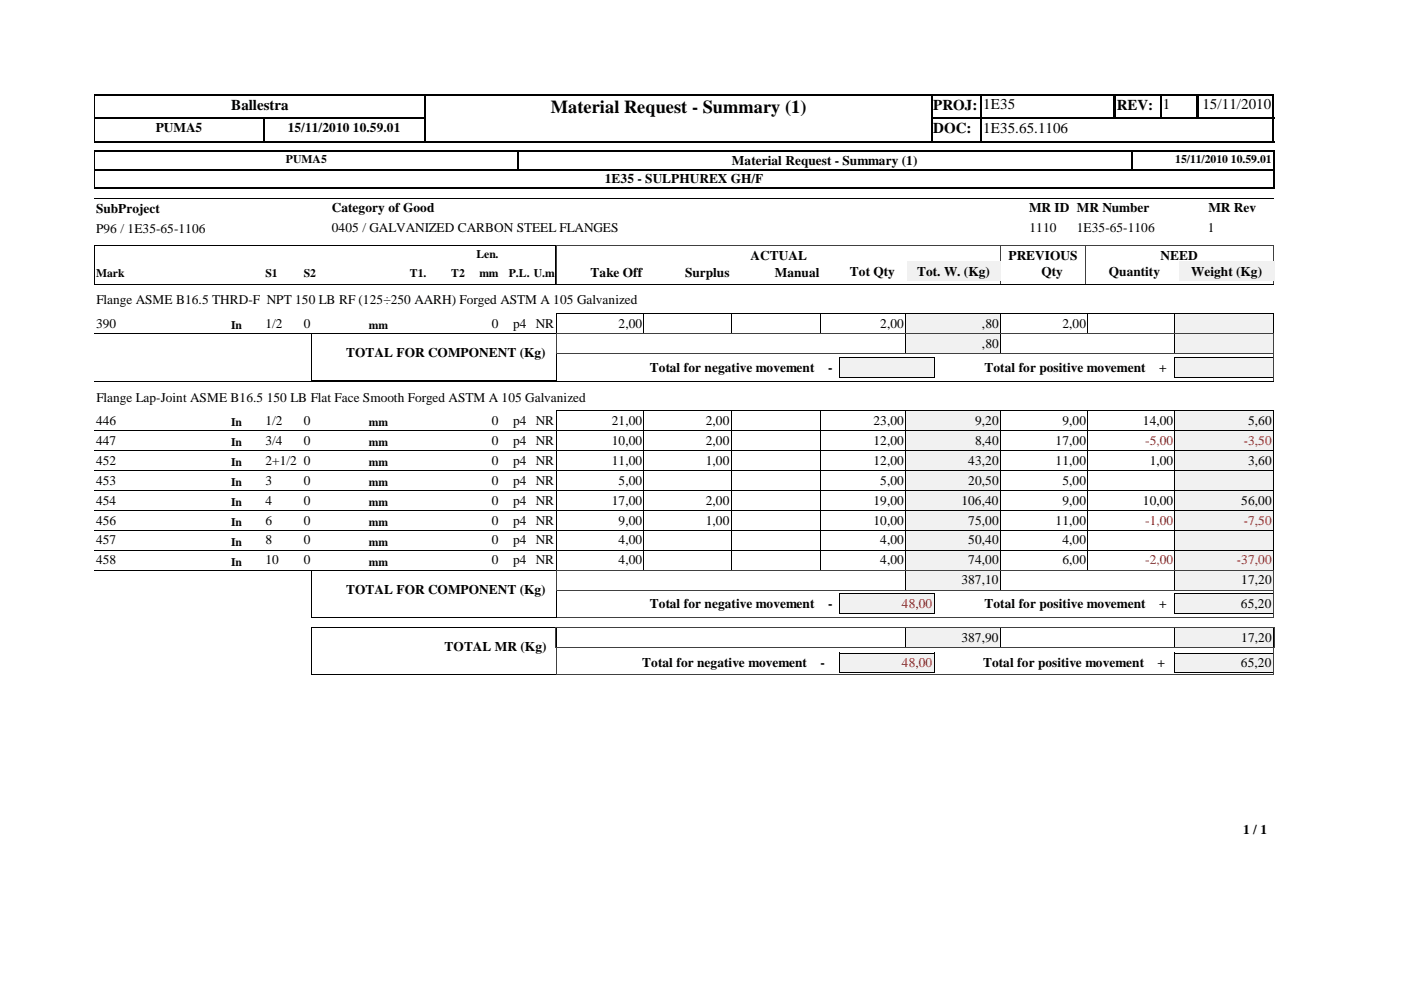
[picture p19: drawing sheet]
<svg xmlns="http://www.w3.org/2000/svg" width="297mm" height="210mm" viewBox="0 0 297 210" stroke-linecap="round" stroke-linejoin="round" font-family="sans-serif">
<defs><g id="words">
<text font-size="3.9" x="116.8" y="23.9">Material Request - Summary (1)</text>
<g font-size="3.2">
<text x="49" y="23.3">Ballestra</text>
<text x="197.9" y="23.3">PROJ:</text>
<text x="208.4" y="23.2">1E35</text>
<text x="236.8" y="23.3">REV:</text>
<text x="246.5" y="23.2">1</text>
<text x="254.9" y="23.2">15/11/2010</text>
<text x="197.9" y="28.3">DOC:</text>
<text x="208.4" y="28.2">1E35.65.1106</text>
</g>
<g font-size="2.8">
<text x="33" y="28">PUMA5</text>
<text x="61" y="28">15/11/2010 10.59.01</text>
<text x="155.2" y="34.9">Material Request - Summary (1)</text>
<text x="128.2" y="38.8">1E35 - SULPHUREX GH/F</text>
<text x="20.4" y="45.1">SubProject</text>
<text x="70.4" y="45">Category of Good</text>
<text x="218.2" y="45">MR ID MR Number</text>
<text x="256.2" y="45">MR Rev</text>
<text x="20.4" y="49.3">P96 / 1E35-65-1106</text>
<text x="70.4" y="49.2">0405 / GALVANIZED CARBON STEEL FLANGES</text>
<text x="218.3" y="49.2">1110</text>
<text x="228.3" y="49.2">1E35-65-1106</text>
<text x="256.1" y="49.2">1</text>
<text x="125.2" y="58.7">Take Off</text>
<text x="145.2" y="58.7">Surplus</text>
<text x="159.1" y="55">ACTUAL</text>
<text x="164.3" y="58.7">Manual</text>
<text x="180.2" y="58.5">Tot Qty</text>
<text x="194.4" y="58.5">Tot. W. (Kg)</text>
<text x="213.8" y="55">PREVIOUS</text>
<text x="220.8" y="58.5">Qty</text>
<text x="235.1" y="58.5">Quantity</text>
<text x="246.1" y="55">NEED</text>
<text x="252.6" y="58.5">Weight (Kg)</text>
<text x="20.4" y="64.6">Flange ASME B16.5 THRD-F NPT 150 LB RF (125÷250 AARH) Forged ASTM A 105 Galvanized</text>
<text x="20.4" y="69.5">390</text>
<text x="56.3" y="69.5">1/2</text>
<text x="64.4" y="69.5">0</text>
<text x="104.3" y="69.5">0</text>
<text x="108.8" y="69.5">p4 NR</text>
<text x="131.1" y="69.5">2,00</text>
<text x="186.6" y="69.5">2,00</text>
<text x="208.2" y="69.5">,80</text>
<text x="225.3" y="69.5">2,00</text>
<text x="73.4" y="75.7">TOTAL FOR COMPONENT (Kg)</text>
<text x="208.2" y="73.7">,80</text>
<text x="137.7" y="78.8">Total for negative movement</text>
<text x="175.6" y="78.8">-</text>
<text x="208.7" y="78.8">Total for positive movement</text>
<text x="245.7" y="78.8">+</text>
<text x="20.4" y="85.1">Flange Lap-Joint ASME B16.5 150 LB Flat Face Smooth Forged ASTM A 105 Galvanized</text>
<text x="20.4" y="90">446</text>
<text x="20.4" y="94.3">447</text>
<text x="56.3" y="90">1/2</text>
<text x="56.3" y="94.3">3/4</text>
<text x="64.4" y="90">0</text>
<text x="64.4" y="94.3">0</text>
<text x="104.3" y="90">0</text>
<text x="104.3" y="94.3">0</text>
<text x="108.8" y="90">p4 NR</text>
<text x="108.8" y="94.3">p4 NR</text>
<text x="129.7" y="90">21,00</text>
<text x="129.7" y="94.3">10,00</text>
<text x="149.6" y="90">2,00</text>
<text x="149.6" y="94.3">2,00</text>
<text x="185.2" y="90">23,00</text>
<text x="185.2" y="94.3">12,00</text>
<text x="206.8" y="90">9,20</text>
<text x="206.8" y="94.3">8,40</text>
<text x="223.8" y="94.3">17,00</text>
<text x="225.3" y="90">9,00</text>
<text x="242.3" y="90">14,00</text>
<text x="264.6" y="90">5,60</text>
<text x="20.4" y="98.5">452</text>
<text x="56.3" y="98.5">2+1/2 0</text>
<text x="104.3" y="98.5">0</text>
<text x="108.8" y="98.5">p4 NR</text>
<text x="129.7" y="98.5">11,00</text>
<text x="149.6" y="98.5">1,00</text>
<text x="185.2" y="98.5">12,00</text>
<text x="205.3" y="98.5">43,20</text>
<text x="223.8" y="98.5">11,00</text>
<text x="243.8" y="98.5">1,00</text>
<text x="264.6" y="98.5">3,60</text>
<text x="20.4" y="102.7">453</text>
<text x="20.4" y="107">454</text>
<text x="56.3" y="102.7">3</text>
<text x="56.3" y="107">4</text>
<text x="64.4" y="102.7">0</text>
<text x="64.4" y="107">0</text>
<text x="104.3" y="102.7">0</text>
<text x="104.3" y="107">0</text>
<text x="108.8" y="102.7">p4 NR</text>
<text x="108.8" y="107">p4 NR</text>
<text x="129.7" y="107">17,00</text>
<text x="131.1" y="102.7">5,00</text>
<text x="149.6" y="107">2,00</text>
<text x="185.2" y="107">19,00</text>
<text x="186.6" y="102.7">5,00</text>
<text x="203.8" y="107">106,40</text>
<text x="205.3" y="102.7">20,50</text>
<text x="225.3" y="102.7">5,00</text>
<text x="225.3" y="107">9,00</text>
<text x="242.3" y="107">10,00</text>
<text x="263.2" y="107">56,00</text>
<text x="20.4" y="111.2">456</text>
<text x="56.3" y="111.2">6</text>
<text x="64.4" y="111.2">0</text>
<text x="104.3" y="111.2">0</text>
<text x="108.8" y="111.2">p4 NR</text>
<text x="131.1" y="111.2">9,00</text>
<text x="149.6" y="111.2">1,00</text>
<text x="185.2" y="111.2">10,00</text>
<text x="205.3" y="111.2">75,00</text>
<text x="223.8" y="111.2">11,00</text>
<text x="20.4" y="115.4">457</text>
<text x="20.4" y="119.7">458</text>
<text x="56.3" y="115.4">8</text>
<text x="56.3" y="119.7">10</text>
<text x="64.4" y="119.7">0</text>
<text x="64.4" y="115.4">0</text>
<text x="104.3" y="119.7">0</text>
<text x="104.3" y="115.4">0</text>
<text x="108.8" y="119.7">p4 NR</text>
<text x="108.8" y="115.4">p4 NR</text>
<text x="131.1" y="115.4">4,00</text>
<text x="131.1" y="119.7">4,00</text>
<text x="186.6" y="115.4">4,00</text>
<text x="186.6" y="119.7">4,00</text>
<text x="205.3" y="115.4">50,40</text>
<text x="205.3" y="119.7">74,00</text>
<text x="225.3" y="115.4">4,00</text>
<text x="225.3" y="119.7">6,00</text>
<text x="73.4" y="125.9">TOTAL FOR COMPONENT (Kg)</text>
<text x="203.8" y="123.9">387,10</text>
<text x="263.2" y="123.9">17,20</text>
<text x="137.7" y="129">Total for negative movement</text>
<text x="175.6" y="129">-</text>
<text x="208.7" y="129">Total for positive movement</text>
<text x="245.7" y="129">+</text>
<text x="263.1" y="128.9">65,20</text>
<text x="203.8" y="136">387,90</text>
<text x="263.2" y="136">17,20</text>
<text x="94.3" y="138">TOTAL MR (Kg)</text>
<text x="136.2" y="141.5">Total for negative movement</text>
<text x="174" y="141.5">-</text>
<text x="208.4" y="141.5">Total for positive movement</text>
<text x="245.4" y="141.5">+</text>
<text x="263.1" y="141.4">65,20</text>
<text x="263.6" y="176.9">1 / 1</text>
</g>
<g font-size="2.8" fill="#f00">
<text x="242.8" y="94.3">-5,00</text>
<text x="263.7" y="94.3">-3,50</text>
<text x="242.8" y="111.2">-1,00</text>
<text x="263.7" y="111.2">-7,50</text>
<text x="242.8" y="119.7">-2,00</text>
<text x="262.3" y="119.7">-37,00</text>
<text x="191.2" y="128.9">48,00</text>
<text x="191.2" y="141.4">48,00</text>
</g>
<g font-size="2.5">
<text x="60.6" y="34.6">PUMA5</text>
<text x="249.2" y="34.6">15/11/2010 10.59.01</text>
<text x="20.4" y="58.7">Mark</text>
<text x="56.3" y="58.7">S1</text>
<text x="64.4" y="58.7">S2</text>
<text x="86.9" y="58.7">T1.</text>
<text x="95.7" y="58.7">T2</text>
<text x="101" y="54.7">Len.</text>
<text x="101.6" y="58.7">mm</text>
<text x="107.9" y="58.7">P.L. U.m</text>
<text x="49" y="69.7">In</text>
<text x="78.2" y="69.7">mm</text>
<text x="49" y="90.3">In</text>
<text x="49" y="94.5">In</text>
<text x="78.2" y="90.3">mm</text>
<text x="78.2" y="94.5">mm</text>
<text x="49" y="98.8">In</text>
<text x="78.2" y="98.8">mm</text>
<text x="49" y="103">In</text>
<text x="49" y="107.2">In</text>
<text x="78.2" y="103">mm</text>
<text x="78.2" y="107.2">mm</text>
<text x="49" y="111.5">In</text>
<text x="78.2" y="111.5">mm</text>
<text x="49" y="115.7">In</text>
<text x="49" y="119.9">In</text>
<text x="78.2" y="115.7">mm</text>
<text x="78.2" y="119.9">mm</text>
</g>
</g></defs>
<path d="M90.2 20v5.2M197.4 20v10.2M208 20v10.2M236.3 20v5.2M246.1 20v5.2M253.8 20v5.2M254 20v5.2M270 20v10.2M20 25.1h70.3M20 25h70.3M55.9 24.9v5.3M197.2 25.1h73" fill="none" stroke="#000" stroke-width=".34"/>
<path d="M236.3 20v5.2M90.1 24.9v5.3" fill="none" stroke="#000" stroke-width=".38"/>
<path d="M20 30.1h70.3M20 20.1h70.3M197.2 30.1h10.9M197.2 20.1h73" fill="none" stroke="#000" stroke-width=".25"/>
<path d="M20.1 20v10.2" fill="none" stroke="#000" stroke-width=".21"/>
<path d="M207.8 30h62.4" fill="none" stroke="#000" stroke-width=".3"/>
<path d="M90.3 20.2h107.1v9.7h-107.1z" fill="#fff"/>
<path d="M20 35.9h250.3M20 39.9h250.3M90 20.1h107.7M270.1 31.9v4.2" fill="none" stroke="#000" stroke-width=".25"/>
<path d="M197.5 20v10.2M109.9 31.9v4.2" fill="none" stroke="#000" stroke-width=".34"/>
<path d="M20 32.1h250.3M90 30h107.7M270.1 35.9v4.1" fill="none" stroke="#000" stroke-width=".3"/>
<path d="M90.1 20v10.2M239.9 31.9v4.2" fill="none" stroke="#000" stroke-width=".38"/>
<path d="M20 36h250.3M20.1 31.9v8.1M20 42h250M20 52h97.9v8.3h-97.9z" fill="none" stroke="#000" stroke-width=".21"/>
<path d="M212.1 51.9v8.4M212.2 51.9v8.4M230.1 51.9v8.4M270 51.9v8.4M270 52h-152v8.3h152" fill="none" stroke="#404040" stroke-width=".21"/>
<path d="M99.6 56h6.4v3.7h-6.4z" fill="#fff"/>
<g fill="#f1f1f1">
<path d="M192.3 55.4h19.8v4.2h-19.8z"/>
<path d="M250 55.4h20.2v4.2h-20.2z"/>
</g>
<path d="M20 60.3h250M20 70.7h172.1M136.5 66.5v4.2M155 66.5v4.2M174.1 66.5v4.2M192 66.5v4.2M192.1 66.5h-74.1v4.2M212.1 66.5h37v4.2M212.1 70.7h37M212.1 66.5v4.2M230.6 66.5v4.2" fill="none" stroke="#000" stroke-width=".21"/>
<path d="M192.1 66.5h20v4.2h-20z" fill="#f1f1f1"/>
<path d="M192 70.7h20.1M192 70.7v-4.2h20.1v4.2" fill="none" stroke="#000" stroke-width=".21"/>
<path d="M249.1 66.5h20.9v4.2h-20.9z" fill="#f1f1f1"/>
<path d="M249.1 66.5h20.9M249.1 70.7h20.9M249.1 66.5v4.2M270 66.5v4.2" fill="none" stroke="#000" stroke-width=".21"/>
<path d="M192.1 70.7h20v4.2h-20z" fill="#f1f1f1"/>
<path d="M192 70.7h20.1v4.3h-20.1z" fill="none" stroke="#000" stroke-width=".21"/>
<path d="M249.1 70.7h20.9v4.2h-20.9z" fill="#f1f1f1"/>
<path d="M249.1 70.7h20.9M249.1 75h20.9M249.1 70.7v4.3M270 70.7v4.3" fill="none" stroke="#000" stroke-width=".21"/>
<path d="M249.1 75.7h20.8v4.2h-20.8z" fill="#f1f1f1"/>
<path d="M249 79.9h21M249.1 80l-.1-4.3h21l-.1 4.3" fill="none" stroke="#000" stroke-width=".21"/>
<path d="M178 75.7h20v4.2h-20z" fill="#f1f1f1"/>
<g fill="none" stroke="#000" stroke-width=".21">
<path d="M66 70.7h52.1l-.1 10h-52zM177.9 79.9h20.2M177.9 80v-4.3h20.2v4.3M20 80.8h250M20 91.3h172.1M136.5 87v4.3M155 87v4.3M174.1 87v4.3M192 87v4.3M192.1 87.1h-74.1v4.2M212.1 87.1h37v4.2M212.1 91.3h37"/>
<path d="M212.1 87v4.3M230.6 87v4.3"/>
</g>
<path d="M118 70.8h152.1M118 70.8v4.2h152.1M118 75v5.8M270.1 70.8v4.3M270.1 75v5.8M118 80.8h152.1" fill="none" stroke="#404040" stroke-width=".21"/>
<path d="M192.1 87h20v4.3h-20z" fill="#f1f1f1"/>
<path d="M192 91.3h20.1M192 91.3v-4.2h20.1v4.2" fill="none" stroke="#000" stroke-width=".21"/>
<path d="M249.1 87h20.9v4.3h-20.9z" fill="#f1f1f1"/>
<g fill="none" stroke="#000" stroke-width=".21">
<path d="M20 95.5h172.1M136.5 91.3v4.2M155 91.3v4.2M174.1 91.3v4.2M192 91.3v4.2M192.1 91.3h-74.1v4.2M212.1 91.3h57.9M212.1 95.5h37M212.1 91.3v4.2M230.6 91.3v4.2M249.1 87.1h20.9M249.1 87v8.5"/>
<path d="M270 87v4.3"/>
</g>
<path d="M192.1 91.3h20v4.2h-20z" fill="#f1f1f1"/>
<path d="M192 95.5h20.1M192 95.5v-4.2h20.1v4.2" fill="none" stroke="#000" stroke-width=".21"/>
<path d="M249.1 91.3h20.9v4.2h-20.9z" fill="#f1f1f1"/>
<path d="M20 99.8h172.1M136.5 95.5v4.3M155 95.5v4.3M174.1 95.5v4.3M192 95.5v4.3M192.1 95.5h-74.1v4.3M212.1 95.5h57.9M212.1 95.5v4.3M230.6 95.5v4.3M249.1 91.3h20.9M249.1 91.3v8.5h-37M270 91.3v4.2" fill="none" stroke="#000" stroke-width=".21"/>
<path d="M192.1 95.5h20v4.2h-20z" fill="#f1f1f1"/>
<path d="M192 95.5h20.1v4.3h-20.1z" fill="none" stroke="#000" stroke-width=".21"/>
<path d="M249.1 95.5h20.9v4.2h-20.9z" fill="#f1f1f1"/>
<path d="M136.5 99.7v4.3M155 99.7v4.3M174.1 99.7v4.3M192 99.7v4.3M192.1 99.8h-74.1v4.2M212.1 99.8h57.9M212.1 99.7v4.3M230.6 99.7v4.3M249.1 95.5h20.9M249.1 95.5v8.5h-37M270 95.5v4.3M20 104h172.1" fill="none" stroke="#000" stroke-width=".21"/>
<path d="M192.1 99.7h20v4.3h-20z" fill="#f1f1f1"/>
<path d="M192 99.8h20.1v4.2h-20.1z" fill="none" stroke="#000" stroke-width=".21"/>
<path d="M249.1 99.7h20.9v4.3h-20.9z" fill="#f1f1f1"/>
<path d="M249.1 99.8h20.9M249.1 99.7v8.5h-37M270 99.7v4.3M20 108.2h172.1M136.5 104v4.2M155 104v4.2M174.1 104v4.2M192 104v4.2M192.1 104h-74.1v4.2M212.1 104h57.9M212.1 104v4.2M230.6 104v4.2" fill="none" stroke="#000" stroke-width=".21"/>
<path d="M192.1 104h20v4.2h-20z" fill="#f1f1f1"/>
<path d="M192 104h20.1v4.2h-20.1z" fill="none" stroke="#000" stroke-width=".21"/>
<path d="M249.1 104h20.9v4.2h-20.9z" fill="#f1f1f1"/>
<g fill="none" stroke="#000" stroke-width=".21">
<path d="M20 112.5h172.1M118 108.2h74.1M118 108.2v4.3M136.5 108.2v4.3M155 108.2v4.3M174.1 108.2v4.3M192 108.2v4.3M212.1 108.2h57.9M212.1 108.2v4.3M230.6 108.2v4.3M249.1 104h20.9M249.1 104v8.5h-37"/>
<path d="M270 104v4.2"/>
</g>
<path d="M192.1 108.2h20v4.2h-20z" fill="#f1f1f1"/>
<path d="M192 108.2h20.1M192 108.2v4.3h20.1v-4.3" fill="none" stroke="#000" stroke-width=".21"/>
<path d="M249.1 108.2h20.9v4.2h-20.9z" fill="#f1f1f1"/>
<g fill="none" stroke="#000" stroke-width=".21">
<path d="M20 116.7h172.1M118 112.5h74.1M118 112.4v4.3M136.5 112.4v4.3M155 112.4v4.3M174.1 112.4v4.3M192 112.4v4.3M212.1 112.5h57.9M212.1 112.4v4.3M230.6 112.4v4.3M249.1 108.2h20.9M249.1 108.2v8.5h-37"/>
<path d="M270 108.2v4.3"/>
</g>
<path d="M192.1 112.4h20v4.3h-20z" fill="#f1f1f1"/>
<path d="M192 112.5h20.1M192 112.4v4.3h20.1v-4.3" fill="none" stroke="#000" stroke-width=".21"/>
<path d="M249.1 112.4h20.9v4.3h-20.9z" fill="#f1f1f1"/>
<g fill="none" stroke="#000" stroke-width=".21">
<path d="M118 116.7h74.1M118 116.7v4.2M136.5 116.7v4.2M155 116.7v4.2M174.1 116.7v4.2M192 116.7v4.2M212.1 116.7h57.9M212.1 116.7v4.2M230.6 116.7v4.2M249.1 112.5h20.9M249.1 112.4v8.5M270 112.4v4.3"/>
<path d="M20 120.9h172.1M212.1 120.9h37"/>
</g>
<path d="M192.1 116.7h20v4.2h-20z" fill="#f1f1f1"/>
<path d="M192 116.7h20.1M192 116.7v4.2M212.1 116.7v4.2M192 120.9h20.1" fill="none" stroke="#000" stroke-width=".21"/>
<path d="M249.1 116.7h20.9v4.2h-20.9z" fill="#f1f1f1"/>
<path d="M249.1 116.7h20.9M249.1 116.7v4.2M270 116.7v4.2M249.1 120.9h20.9" fill="none" stroke="#000" stroke-width=".21"/>
<path d="M192.1 120.9h20v4.2h-20z" fill="#f1f1f1"/>
<path d="M192 125.2h20.1M192 125.2v-4.3h20.1v4.3" fill="none" stroke="#000" stroke-width=".21"/>
<path d="M249.1 120.9h20.9v4.2h-20.9z" fill="#f1f1f1"/>
<path d="M249.1 120.9h20.9M249.1 125.2h20.9M249.1 120.9v4.3M270 120.9v4.3" fill="none" stroke="#000" stroke-width=".21"/>
<path d="M249.1 125.9h20.8v4.2h-20.8z" fill="#f1f1f1"/>
<path d="M249 125.9h21M249.1 125.9l-.1 4.3h20.9v-4.3" fill="none" stroke="#000" stroke-width=".21"/>
<path d="M178 125.9h20v4.2h-20z" fill="#f1f1f1"/>
<path d="M66 120.9h52.1l-.1 10h-52zM177.9 125.9h20.2M177.9 125.9v4.3h20.2v-4.3" fill="none" stroke="#000" stroke-width=".21"/>
<path d="M118 131h152.1M118 125.2v5.8M270.1 125.2v5.8M270.1 125.2h-152.1v-4.2h152.1v4.3" fill="none" stroke="#404040" stroke-width=".21"/>
<path d="M192.1 133h20v4.2h-20z" fill="#f1f1f1"/>
<path d="M192 133h20.1M192 133v4.3h20.1v-4.3" fill="none" stroke="#000" stroke-width=".21"/>
<path d="M249.1 133h20.9v4.2h-20.9z" fill="#f1f1f1"/>
<path d="M249.1 133h20.9M249.1 137.3h20.9M249.1 133v4.3M270 133v4.3" fill="none" stroke="#000" stroke-width=".21"/>
<path d="M249.1 138.4h20.8v4.3h-20.8z" fill="#f1f1f1"/>
<path d="M249 138.5h21l-.1 4.2h-20.9z" fill="none" stroke="#000" stroke-width=".21"/>
<path d="M178 138.4h20v4.3h-20z" fill="#f1f1f1"/>
<path d="M66 133h52.1M66 133v10h52v-10M177.9 138.5h20.2v4.2h-20.2z" fill="none" stroke="#000" stroke-width=".21"/>
<path d="M117.9 137.3h152.3M117.9 133h152.3M117.9 133v4.3M118 137.2v5.8h152.1v-5.8M270.2 133v4.3" fill="none" stroke="#404040" stroke-width=".21"/>
<use href="#words"/>
</svg>
